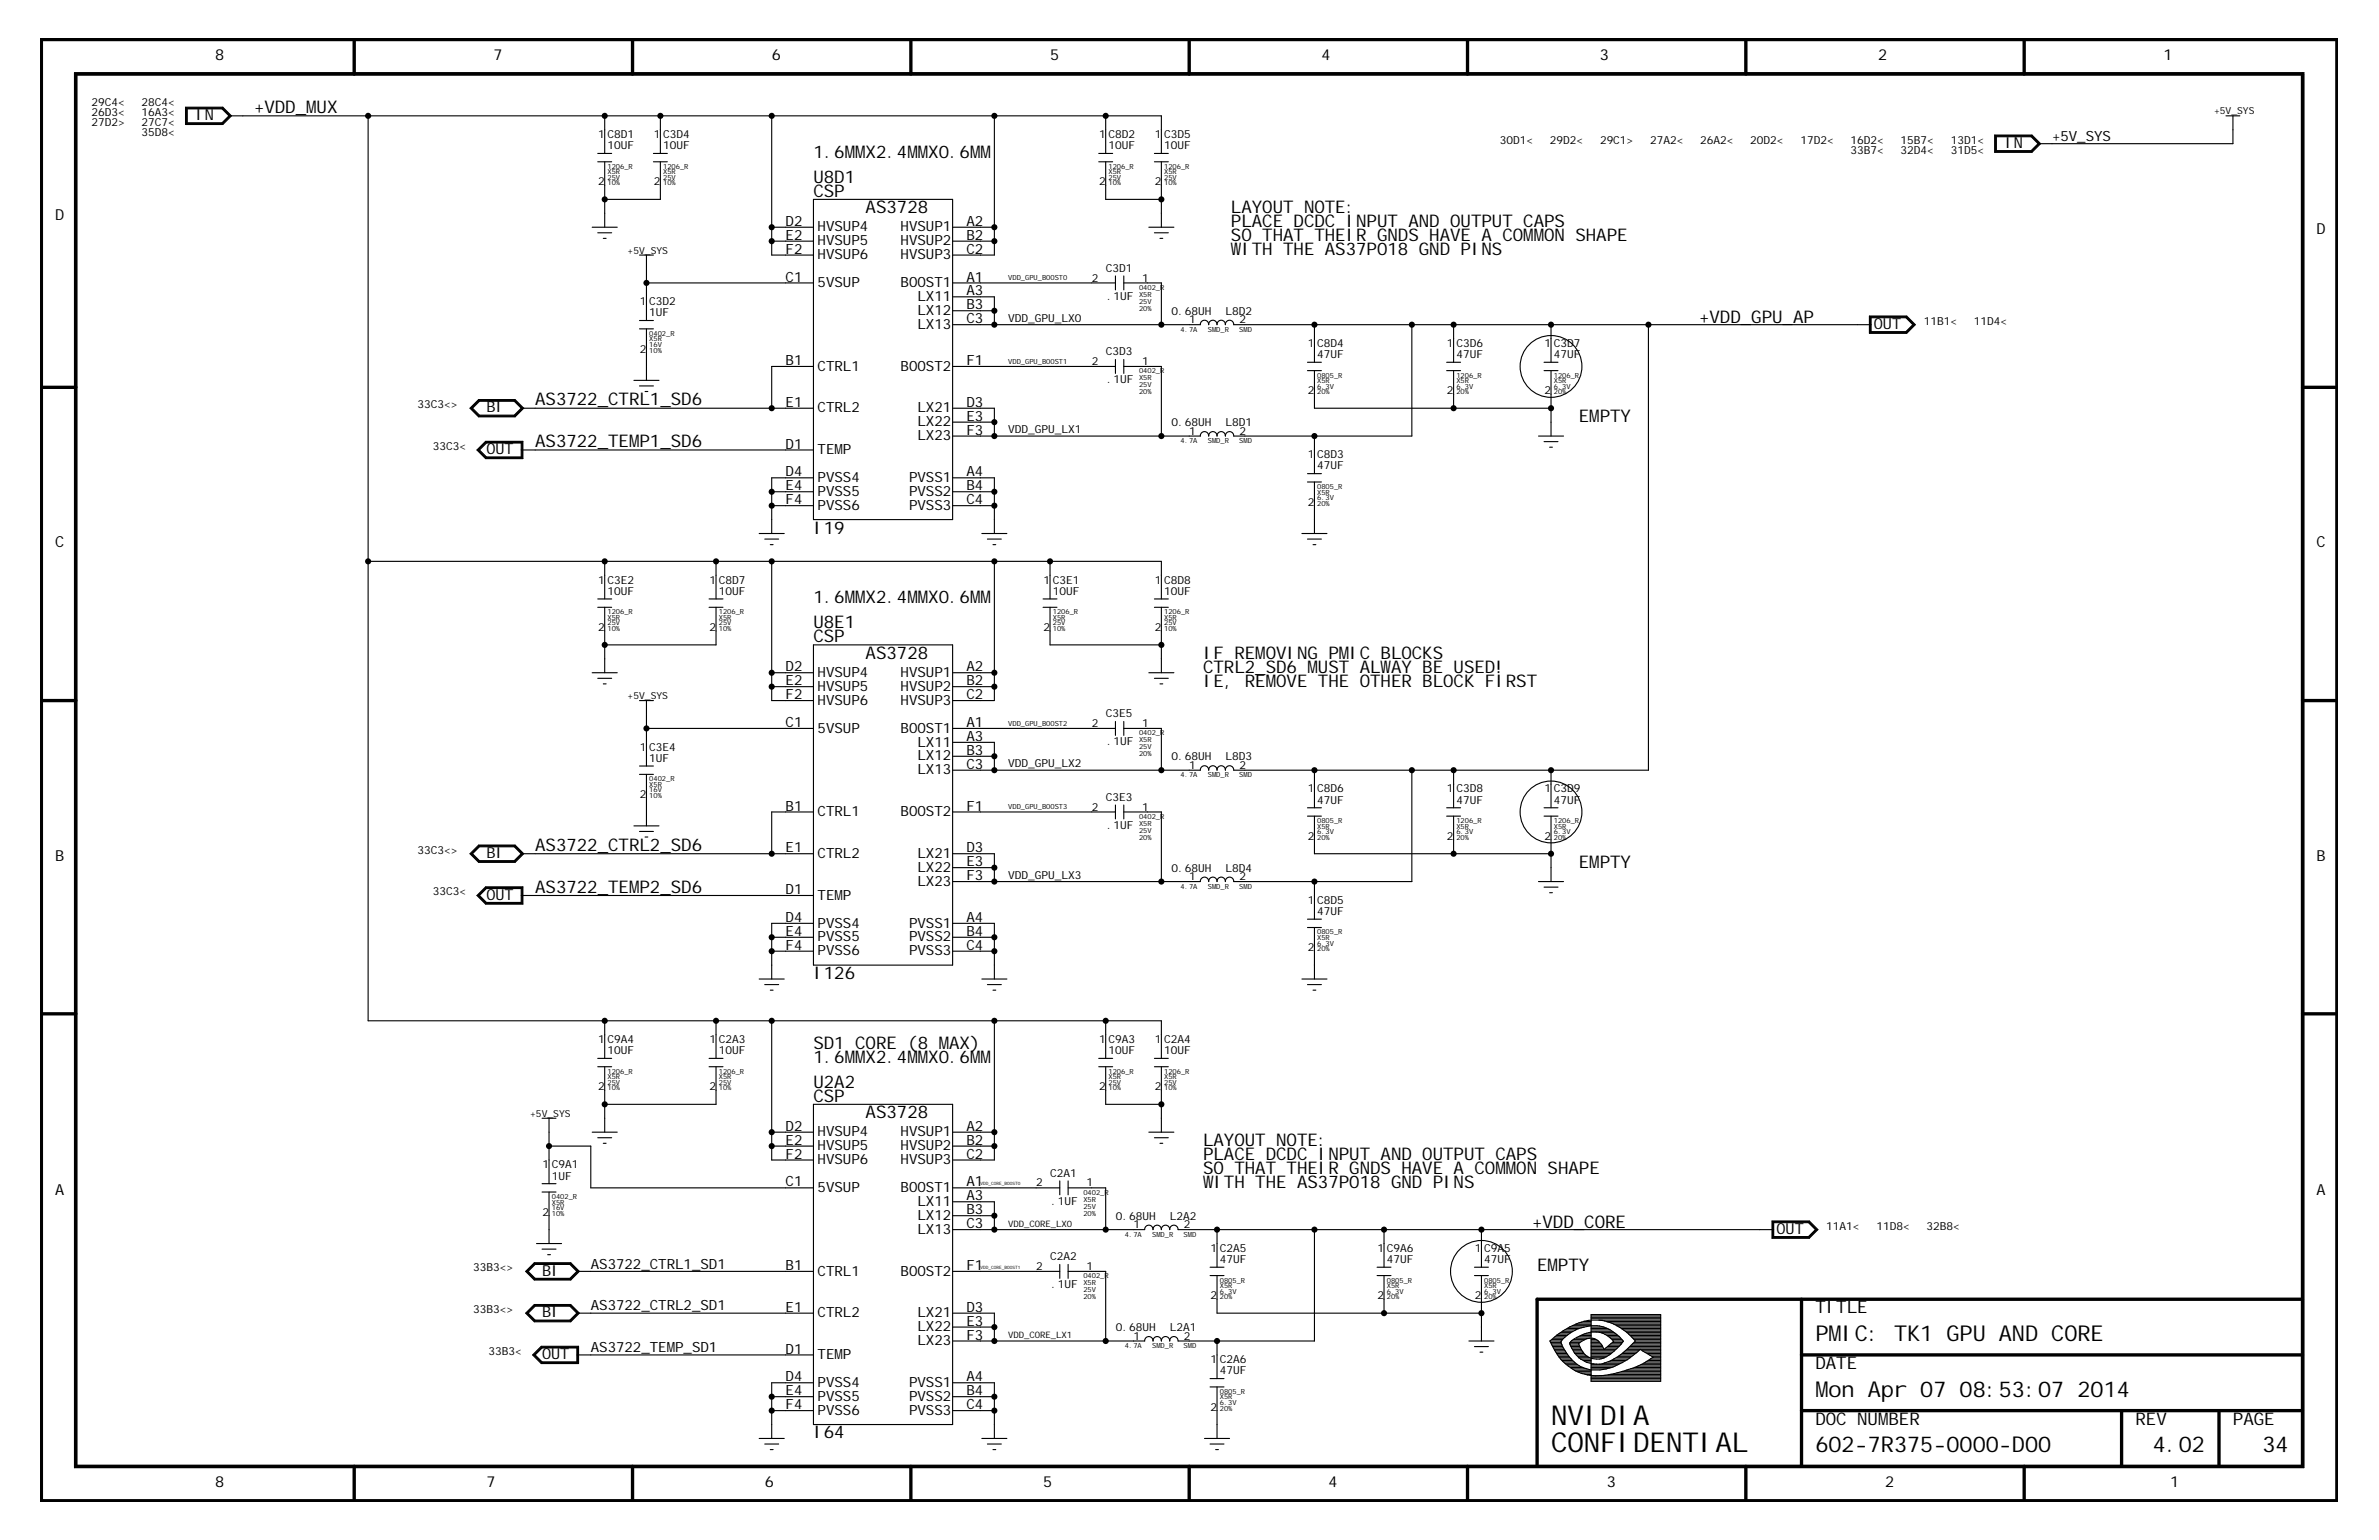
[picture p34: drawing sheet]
<svg xmlns="http://www.w3.org/2000/svg" width="432mm" height="279mm" viewBox="0 0 432 279" stroke-linecap="round" stroke-linejoin="round" font-family="sans-serif">
<defs><g id="words">
<g font-size="5">
<text x="281.5" y="263.5">CONFIDENTIAL</text>
<text x="281.5" y="258.5">NVIDIA</text>
</g>
<g font-size="4">
<text x="329.5" y="243.3">PM</text>
<text x="334.3" y="243.3">IC: TK1 GPU AND CORE</text>
<text x="329.5" y="253.4">M</text>
<text x="331.9" y="253.4">on Apr 07 08:53:07 2014</text>
<text x="329.5" y="263.5">602-7R375-0000-D00</text>
<text x="390.7" y="263.5">4.02</text>
<text x="410.6" y="263.5">34</text>
</g>
<g font-size="3.2">
<text x="46.1" y="20.5">+VDD_M</text>
<text x="57.5" y="20.5">UX</text>
<text x="147.6" y="28.6">1.6MX2.4MX0.6M</text>
<text x="155.2" y="28.6">M</text>
<text x="166.6" y="28.6">M</text>
<text x="178" y="28.6">M</text>
<text x="147.6" y="35.7">CSP</text>
<text x="147.6" y="33.1">U8D1</text>
<text x="157.1" y="38.7">AS3728</text>
<text x="223.4" y="38.7">LAYOUT NOTE:</text>
<text x="223.4" y="41.2">PLACE DCDC INPUT AND OUTPUT CAPS</text>
<text x="223.4" y="43.8">SO THAT THEIR GNDS HAVE A COMON SHAPE</text>
<text x="223.4" y="46.3">W</text>
<text x="225.3" y="46.3">ITH THE AS37P018 GND PINS</text>
<text x="278.4" y="43.8">M</text>
<text x="308.4" y="58.6">+VDD_GPU_AP</text>
<text x="97.1" y="73.6">AS3722_CTRL1_SD6</text>
<text x="286.6" y="76.6">EM</text>
<text x="290.4" y="76.6">PTY</text>
<text x="97.1" y="81.1">AS3722_TEM</text>
<text x="116.1" y="81.1">P1_SD6</text>
<text x="147.6" y="96.8">I19</text>
<text x="147.6" y="114">U8E1</text>
<text x="147.6" y="109.4">1.6MX2.4MX0.6M</text>
<text x="155.2" y="109.4">M</text>
<text x="166.6" y="109.4">M</text>
<text x="178" y="109.4">M</text>
<text x="147.6" y="116.5">CSP</text>
<text x="157.1" y="119.5">AS3728</text>
<text x="218.4" y="119.5">IF REM</text>
<text x="229.7" y="119.5">OVING PM</text>
<text x="244.9" y="119.5">IC BLOCKS</text>
<text x="218.4" y="124.6">IE, REM</text>
<text x="218.4" y="122.1">CTRL2_SD6 M</text>
<text x="231.6" y="124.6">OVE THE OTHER BLOCK FIRST</text>
<text x="239.2" y="122.1">UST ALW</text>
<text x="252.5" y="122.1">AY BE USED!</text>
<text x="97.1" y="154.4">AS3722_CTRL2_SD6</text>
<text x="97.1" y="162">AS3722_TEM</text>
<text x="116.1" y="162">P2_SD6</text>
<text x="286.6" y="157.4">EM</text>
<text x="290.4" y="157.4">PTY</text>
<text x="147.6" y="177.6">I126</text>
<text x="147.6" y="190.3">SD1 CORE (8 M</text>
<text x="172.3" y="190.3">AX)</text>
<text x="147.6" y="197.3">U2A2</text>
<text x="147.6" y="192.8">1.6MX2.4MX0.6M</text>
<text x="155.2" y="192.8">M</text>
<text x="166.6" y="192.8">M</text>
<text x="178" y="192.8">M</text>
<text x="147.6" y="199.9">CSP</text>
<text x="157.1" y="202.9">AS3728</text>
<text x="218.4" y="207.9">LAYOUT NOTE:</text>
<text x="218.4" y="210.5">PLACE DCDC INPUT AND OUTPUT CAPS</text>
<text x="218.4" y="213">SO THAT THEIR GNDS HAVE A COMON SHAPE</text>
<text x="218.4" y="215.5">W</text>
<text x="220.3" y="215.5">ITH THE AS37P018 GND PINS</text>
<text x="273.3" y="213">M</text>
<text x="278.1" y="222.7">+VDD_CORE</text>
<text x="279" y="230.7">EM</text>
<text x="282.8" y="230.7">PTY</text>
<text x="329.5" y="238.2">TITLE</text>
<text x="329.5" y="248.3">DATE</text>
<text x="147.6" y="261">I64</text>
<text x="329.5" y="258.5">DOC NUM</text>
<text x="342.8" y="258.5">BER</text>
<text x="387.6" y="258.5">REV</text>
<text x="405.3" y="258.5">PAGE</text>
</g>
<g font-size="2.8">
<text x="39" y="10.9">8</text>
<text x="89.6" y="10.9">7</text>
<text x="140.1" y="10.9">6</text>
<text x="190.6" y="10.9">5</text>
<text x="239.8" y="10.9">4</text>
<text x="290.4" y="10.9">3</text>
<text x="340.9" y="10.9">2</text>
<text x="392.7" y="10.9">1</text>
<text x="35.5" y="21.8">IN</text>
<text x="363.9" y="26.8">IN</text>
<text x="10" y="40">D</text>
<text x="420.4" y="42.5">D</text>
<text x="340.1" y="59.7">OUT</text>
<text x="88.3" y="74.8">BI</text>
<text x="88.3" y="82.4">OUT</text>
<text x="10" y="99.3">C</text>
<text x="420.4" y="99.3">C</text>
<text x="88.3" y="155.6">BI</text>
<text x="10" y="156.2">B</text>
<text x="420.4" y="156.2">B</text>
<text x="88.3" y="163.2">OUT</text>
<text x="10" y="216.8">A</text>
<text x="420.4" y="216.8">A</text>
<text x="322.4" y="223.8">OUT</text>
<text x="98.4" y="231.4">BI</text>
<text x="98.4" y="239">BI</text>
<text x="98.4" y="246.6">OUT</text>
<text x="39" y="269.8">8</text>
<text x="88.3" y="269.8">7</text>
<text x="138.8" y="269.8">6</text>
<text x="189.3" y="269.8">5</text>
<text x="241.1" y="269.8">4</text>
<text x="291.6" y="269.8">3</text>
<text x="342.1" y="269.8">2</text>
<text x="393.9" y="269.8">1</text>
</g>
<g font-size="2.6">
<text x="372.4" y="25.6">+5V_SYS</text>
<text x="142.6" y="41">D2</text>
<text x="148.4" y="42">HVSUP4</text>
<text x="163.5" y="42">HVSUP1</text>
<text x="175.4" y="41">A2</text>
<text x="142.6" y="46">F2</text>
<text x="142.6" y="43.5">E2</text>
<text x="148.4" y="44.5">HVSUP5</text>
<text x="148.4" y="47">HVSUP6</text>
<text x="163.5" y="44.5">HVSUP2</text>
<text x="163.5" y="47">HVSUP3</text>
<text x="175.4" y="43.5">B2</text>
<text x="175.4" y="46">C2</text>
<text x="142.6" y="51.1">C1</text>
<text x="148.4" y="52.1">5VSUP</text>
<text x="163.5" y="52.1">BOOST1</text>
<text x="175.4" y="51.1">A1</text>
<text x="175.4" y="53.6">A3</text>
<text x="166.5" y="57.1">LX12</text>
<text x="166.5" y="54.6">LX11</text>
<text x="166.5" y="59.7">LX13</text>
<text x="175.4" y="56.1">B3</text>
<text x="175.4" y="58.7">C3</text>
<text x="142.6" y="66.2">B1</text>
<text x="148.4" y="67.2">CTRL1</text>
<text x="163.5" y="67.2">BOOST2</text>
<text x="175.4" y="66.2">F1</text>
<text x="142.6" y="73.8">E1</text>
<text x="148.4" y="74.8">CTRL2</text>
<text x="166.5" y="74.8">LX21</text>
<text x="166.5" y="77.3">LX22</text>
<text x="175.4" y="73.8">D3</text>
<text x="175.4" y="76.3">E3</text>
<text x="142.6" y="81.4">D1</text>
<text x="148.4" y="82.4">TEM</text>
<text x="153" y="82.4">P</text>
<text x="166.5" y="79.9">LX23</text>
<text x="175.4" y="78.9">F3</text>
<text x="142.6" y="89">E4</text>
<text x="142.6" y="86.4">D4</text>
<text x="148.4" y="90">PVSS5</text>
<text x="148.4" y="87.4">PVSS4</text>
<text x="165" y="87.4">PVSS1</text>
<text x="165" y="90">PVSS2</text>
<text x="175.4" y="86.4">A4</text>
<text x="175.4" y="89">B4</text>
<text x="142.6" y="91.5">F4</text>
<text x="148.4" y="92.5">PVSS6</text>
<text x="165" y="92.5">PVSS3</text>
<text x="175.4" y="91.5">C4</text>
<text x="142.6" y="124.3">E2</text>
<text x="142.6" y="121.8">D2</text>
<text x="148.4" y="122.8">HVSUP4</text>
<text x="148.4" y="125.3">HVSUP5</text>
<text x="163.5" y="122.8">HVSUP1</text>
<text x="163.5" y="125.3">HVSUP2</text>
<text x="175.4" y="124.3">B2</text>
<text x="175.4" y="121.8">A2</text>
<text x="142.6" y="126.9">F2</text>
<text x="142.6" y="131.9">C1</text>
<text x="148.4" y="127.9">HVSUP6</text>
<text x="163.5" y="127.9">HVSUP3</text>
<text x="175.4" y="126.9">C2</text>
<text x="175.4" y="131.9">A1</text>
<text x="148.4" y="132.9">5VSUP</text>
<text x="163.5" y="132.9">BOOST1</text>
<text x="166.5" y="138">LX12</text>
<text x="166.5" y="135.4">LX11</text>
<text x="175.4" y="137">B3</text>
<text x="175.4" y="134.4">A3</text>
<text x="166.5" y="140.5">LX13</text>
<text x="175.4" y="139.5">C3</text>
<text x="142.6" y="147.1">B1</text>
<text x="148.4" y="148.1">CTRL1</text>
<text x="163.5" y="148.1">BOOST2</text>
<text x="175.4" y="147.1">F1</text>
<text x="142.6" y="154.6">E1</text>
<text x="148.4" y="155.6">CTRL2</text>
<text x="166.5" y="155.6">LX21</text>
<text x="175.4" y="154.6">D3</text>
<text x="166.5" y="160.7">LX23</text>
<text x="166.5" y="158.2">LX22</text>
<text x="175.4" y="157.2">E3</text>
<text x="175.4" y="159.7">F3</text>
<text x="142.6" y="162.2">D1</text>
<text x="142.6" y="167.3">D4</text>
<text x="148.4" y="163.2">TEM</text>
<text x="153" y="163.2">P</text>
<text x="175.4" y="167.3">A4</text>
<text x="142.6" y="169.8">E4</text>
<text x="142.6" y="172.3">F4</text>
<text x="148.4" y="173.3">PVSS6</text>
<text x="148.4" y="170.8">PVSS5</text>
<text x="148.4" y="168.3">PVSS4</text>
<text x="165" y="168.3">PVSS1</text>
<text x="165" y="170.8">PVSS2</text>
<text x="165" y="173.3">PVSS3</text>
<text x="175.4" y="169.8">B4</text>
<text x="175.4" y="172.3">C4</text>
<text x="142.6" y="207.7">E2</text>
<text x="142.6" y="205.2">D2</text>
<text x="148.4" y="206.2">HVSUP4</text>
<text x="148.4" y="208.7">HVSUP5</text>
<text x="163.5" y="206.2">HVSUP1</text>
<text x="163.5" y="208.7">HVSUP2</text>
<text x="175.4" y="207.7">B2</text>
<text x="175.4" y="205.2">A2</text>
<text x="142.6" y="210.2">F2</text>
<text x="142.6" y="215.3">C1</text>
<text x="148.4" y="211.2">HVSUP6</text>
<text x="163.5" y="211.2">HVSUP3</text>
<text x="175.4" y="210.2">C2</text>
<text x="175.4" y="215.3">A1</text>
<text x="148.4" y="216.3">5VSUP</text>
<text x="163.5" y="216.3">BOOST1</text>
<text x="166.5" y="221.3">LX12</text>
<text x="166.5" y="218.8">LX11</text>
<text x="175.4" y="217.8">A3</text>
<text x="175.4" y="220.3">B3</text>
<text x="166.5" y="223.8">LX13</text>
<text x="175.4" y="222.8">C3</text>
<text x="107.2" y="230.2">AS3722_CTRL1_SD1</text>
<text x="142.6" y="230.4">B1</text>
<text x="148.4" y="231.4">CTRL1</text>
<text x="163.5" y="231.4">BOOST2</text>
<text x="175.4" y="230.4">F1</text>
<text x="107.2" y="237.7">AS3722_CTRL2_SD1</text>
<text x="142.6" y="238">E1</text>
<text x="148.4" y="239">CTRL2</text>
<text x="166.5" y="239">LX21</text>
<text x="175.4" y="238">D3</text>
<text x="107.2" y="245.3">AS3722_TEM</text>
<text x="122.6" y="245.3">P_SD1</text>
<text x="142.6" y="245.6">D1</text>
<text x="166.5" y="244.1">LX23</text>
<text x="166.5" y="241.5">LX22</text>
<text x="175.4" y="240.5">E3</text>
<text x="175.4" y="243">F3</text>
<text x="142.6" y="250.6">D4</text>
<text x="148.4" y="246.6">TEM</text>
<text x="148.4" y="251.6">PVSS4</text>
<text x="153" y="246.6">P</text>
<text x="165" y="251.6">PVSS1</text>
<text x="175.4" y="250.6">A4</text>
<text x="142.6" y="253.1">E4</text>
<text x="142.6" y="255.7">F4</text>
<text x="148.4" y="256.7">PVSS6</text>
<text x="148.4" y="254.2">PVSS5</text>
<text x="165" y="254.2">PVSS2</text>
<text x="165" y="256.7">PVSS3</text>
<text x="175.4" y="253.1">B4</text>
<text x="175.4" y="255.7">C4</text>
</g>
<g font-size="2">
<text x="16.6" y="19.2">29C4&lt;</text>
<text x="16.6" y="22.8">27D2&gt;</text>
<text x="16.6" y="21">26D3&lt;</text>
<text x="25.7" y="19.2">28C4&lt;</text>
<text x="25.7" y="22.8">27C7&lt;</text>
<text x="25.7" y="21">16A3&lt;</text>
<text x="25.7" y="24.7">35D8&lt;</text>
<text x="108.5" y="25.1">1</text>
<text x="110.3" y="25.1">C8D1</text>
<text x="110.3" y="27.1">10UF</text>
<text x="118.7" y="25.1">1</text>
<text x="120.4" y="27.1">10UF</text>
<text x="120.4" y="25.1">C3D4</text>
<text x="199.5" y="25.1">1</text>
<text x="201.2" y="25.1">C8D2</text>
<text x="201.2" y="27.1">10UF</text>
<text x="209.6" y="25.1">1</text>
<text x="211.3" y="27.1">10UF</text>
<text x="211.3" y="25.1">C3D5</text>
<text x="272.2" y="26.1">30D1&lt;</text>
<text x="281.3" y="26.1">29D2&lt;</text>
<text x="290.4" y="26.1">29C1&gt;</text>
<text x="299.5" y="26.1">27A2&lt;</text>
<text x="308.6" y="26.1">26A2&lt;</text>
<text x="317.7" y="26.1">20D2&lt;</text>
<text x="326.8" y="26.1">17D2&lt;</text>
<text x="335.9" y="27.9">33B7&lt;</text>
<text x="335.9" y="26.1">16D2&lt;</text>
<text x="345" y="27.9">32D4&lt;</text>
<text x="345" y="26.1">15B7&lt;</text>
<text x="354.1" y="27.9">31D5&lt;</text>
<text x="354.1" y="26.1">13D1&lt;</text>
<text x="108.5" y="33.6">2</text>
<text x="118.7" y="33.6">2</text>
<text x="199.5" y="33.6">2</text>
<text x="209.6" y="33.6">2</text>
<text x="198.2" y="51.1">2</text>
<text x="200.7" y="49.3">C3D1</text>
<text x="207.3" y="51.1">1</text>
<text x="116.1" y="55.4">1</text>
<text x="117.8" y="55.4">C3D2</text>
<text x="117.8" y="57.4">1UF</text>
<text x="183" y="58.4">VDD_GPU_LX0</text>
<text x="200.9" y="54.4">.1UF</text>
<text x="212.6" y="57.1">0.68UH</text>
<text x="215.8" y="58.7">1</text>
<text x="222.4" y="57.1">L8D2</text>
<text x="225" y="58.7">2</text>
<text x="349.2" y="58.9">11B1&lt;</text>
<text x="358.3" y="58.9">11D4&lt;</text>
<text x="116.1" y="64">2</text>
<text x="200.7" y="64.5">C3D3</text>
<text x="237.4" y="62.9">1</text>
<text x="239.1" y="65">47UF</text>
<text x="239.1" y="62.9">C8D4</text>
<text x="262.6" y="62.9">1</text>
<text x="264.3" y="65">47UF</text>
<text x="264.3" y="62.9">C3D6</text>
<text x="280.3" y="62.9">1</text>
<text x="282" y="62.9">C3D7</text>
<text x="282" y="65">47UF</text>
<text x="198.2" y="66.2">2</text>
<text x="200.9" y="69.5">.1UF</text>
<text x="207.3" y="66.2">1</text>
<text x="237.4" y="71.5">2</text>
<text x="262.6" y="71.5">2</text>
<text x="280.3" y="71.5">2</text>
<text x="75.8" y="74.1">33C3&lt;&gt;</text>
<text x="212.6" y="77.3">0.68UH</text>
<text x="222.4" y="77.3">L8D1</text>
<text x="78.6" y="81.6">33C3&lt;</text>
<text x="183" y="78.6">VDD_GPU_LX1</text>
<text x="215.8" y="78.9">1</text>
<text x="225" y="78.9">2</text>
<text x="237.4" y="83.2">1</text>
<text x="239.1" y="83.2">C8D3</text>
<text x="239.1" y="85.2">47UF</text>
<text x="237.4" y="91.7">2</text>
<text x="108.5" y="105.9">1</text>
<text x="110.3" y="107.9">10UF</text>
<text x="110.3" y="105.9">C3E2</text>
<text x="128.8" y="105.9">1</text>
<text x="130.5" y="107.9">10UF</text>
<text x="130.5" y="105.9">C8D7</text>
<text x="189.4" y="105.9">1</text>
<text x="191.1" y="105.9">C3E1</text>
<text x="191.1" y="107.9">10UF</text>
<text x="209.6" y="105.9">1</text>
<text x="211.3" y="107.9">10UF</text>
<text x="211.3" y="105.9">C8D8</text>
<text x="108.5" y="114.5">2</text>
<text x="128.8" y="114.5">2</text>
<text x="189.4" y="114.5">2</text>
<text x="209.6" y="114.5">2</text>
<text x="198.2" y="131.9">2</text>
<text x="200.7" y="130.1">C3E5</text>
<text x="207.3" y="131.9">1</text>
<text x="116.1" y="136.2">1</text>
<text x="117.8" y="136.2">C3E4</text>
<text x="200.9" y="135.2">.1UF</text>
<text x="212.6" y="138">0.68UH</text>
<text x="222.4" y="138">L8D3</text>
<text x="117.8" y="138.2">1UF</text>
<text x="183" y="139.2">VDD_GPU_LX2</text>
<text x="215.8" y="139.5">1</text>
<text x="225" y="139.5">2</text>
<text x="237.4" y="143.8">1</text>
<text x="239.1" y="143.8">C8D6</text>
<text x="262.6" y="143.8">1</text>
<text x="264.3" y="143.8">C3D8</text>
<text x="280.3" y="143.8">1</text>
<text x="282" y="143.8">C3D9</text>
<text x="116.1" y="144.8">2</text>
<text x="198.2" y="147.1">2</text>
<text x="200.7" y="145.3">C3E3</text>
<text x="207.3" y="147.1">1</text>
<text x="239.1" y="145.8">47UF</text>
<text x="264.3" y="145.8">47UF</text>
<text x="282" y="145.8">47UF</text>
<text x="75.8" y="154.9">33C3&lt;&gt;</text>
<text x="200.9" y="150.3">.1UF</text>
<text x="237.4" y="152.4">2</text>
<text x="262.6" y="152.4">2</text>
<text x="280.3" y="152.4">2</text>
<text x="183" y="159.4">VDD_GPU_LX3</text>
<text x="212.6" y="158.2">0.68UH</text>
<text x="215.8" y="159.7">1</text>
<text x="222.4" y="158.2">L8D4</text>
<text x="225" y="159.7">2</text>
<text x="78.6" y="162.5">33C3&lt;</text>
<text x="237.4" y="164">1</text>
<text x="239.1" y="166">47UF</text>
<text x="239.1" y="164">C8D5</text>
<text x="237.4" y="172.6">2</text>
<text x="108.5" y="189.2">1</text>
<text x="110.3" y="189.2">C9A4</text>
<text x="110.3" y="191.3">10UF</text>
<text x="128.8" y="189.2">1</text>
<text x="130.5" y="191.3">10UF</text>
<text x="130.5" y="189.2">C2A3</text>
<text x="199.5" y="189.2">1</text>
<text x="201.2" y="191.3">10UF</text>
<text x="201.2" y="189.2">C9A3</text>
<text x="209.6" y="189.2">1</text>
<text x="211.3" y="191.3">10UF</text>
<text x="211.3" y="189.2">C2A4</text>
<text x="108.5" y="197.8">2</text>
<text x="128.8" y="197.8">2</text>
<text x="199.5" y="197.8">2</text>
<text x="209.6" y="197.8">2</text>
<text x="98.4" y="212">1</text>
<text x="100.2" y="212">C9A1</text>
<text x="100.2" y="214">1UF</text>
<text x="188.1" y="215.3">2</text>
<text x="190.6" y="213.5">C2A1</text>
<text x="197.2" y="215.3">1</text>
<text x="98.4" y="220.6">2</text>
<text x="190.8" y="218.5">.1UF</text>
<text x="202.5" y="221.3">0.68UH</text>
<text x="212.3" y="221.3">L2A2</text>
<text x="205.7" y="222.8">1</text>
<text x="214.9" y="222.8">2</text>
<text x="219.7" y="227.1">1</text>
<text x="221.4" y="227.1">C2A5</text>
<text x="250" y="227.1">1</text>
<text x="251.7" y="227.1">C9A6</text>
<text x="267.7" y="227.1">1</text>
<text x="269.4" y="227.1">C9A5</text>
<text x="331.5" y="223.1">11A1&lt;</text>
<text x="340.6" y="223.1">11D8&lt;</text>
<text x="349.7" y="223.1">32B8&lt;</text>
<text x="85.9" y="230.7">33B3&lt;&gt;</text>
<text x="188.1" y="230.4">2</text>
<text x="190.6" y="228.6">C2A2</text>
<text x="190.8" y="233.7">.1UF</text>
<text x="197.2" y="230.4">1</text>
<text x="221.4" y="229.2">47UF</text>
<text x="251.7" y="229.2">47UF</text>
<text x="269.4" y="229.2">47UF</text>
<text x="85.9" y="238.2">33B3&lt;&gt;</text>
<text x="219.7" y="235.7">2</text>
<text x="250" y="235.7">2</text>
<text x="267.7" y="235.7">2</text>
<text x="88.7" y="245.8">33B3&lt;</text>
<text x="202.5" y="241.5">0.68UH</text>
<text x="205.7" y="243">1</text>
<text x="212.3" y="241.5">L2A1</text>
<text x="214.9" y="243">2</text>
<text x="219.7" y="247.3">1</text>
<text x="221.4" y="247.3">C2A6</text>
<text x="221.4" y="249.4">47UF</text>
<text x="219.7" y="255.9">2</text>
</g>
<g font-size="1.7">
<text x="401.9" y="20.8">+5V_SYS</text>
<text x="113.9" y="46">+5V_SYS</text>
<text x="113.9" y="126.9">+5V_SYS</text>
<text x="96.2" y="202.6">+5V_SYS</text>
</g>
<g font-size="1.6">
<text x="183" y="222.6">VDD_CORE_LX0</text>
<text x="183" y="242.8">VDD_CORE_LX1</text>
</g>
<g font-size="1.3">
<text x="110.3" y="31.6">X5R</text>
<text x="110.3" y="32.6">25V</text>
<text x="110.3" y="30.6">1206_R</text>
<text x="110.3" y="33.6">10%</text>
<text x="120.4" y="32.6">25V</text>
<text x="120.4" y="31.6">X5R</text>
<text x="120.4" y="30.6">1206_R</text>
<text x="120.4" y="33.6">10%</text>
<text x="201.2" y="30.6">1206_R</text>
<text x="201.2" y="32.6">25V</text>
<text x="201.2" y="31.6">X5R</text>
<text x="201.2" y="33.6">10%</text>
<text x="211.3" y="32.6">25V</text>
<text x="211.3" y="31.6">X5R</text>
<text x="211.3" y="30.6">1206_R</text>
<text x="211.3" y="33.6">10%</text>
<text x="183" y="50.8">VDD_GPU_BOOST0</text>
<text x="206.8" y="52.6">0402_R</text>
<text x="206.8" y="53.9">X5R</text>
<text x="206.8" y="55.1">25V</text>
<text x="206.8" y="56.4">20%</text>
<text x="117.8" y="60.9">0402_R</text>
<text x="117.8" y="64">10%</text>
<text x="117.8" y="62.9">16V</text>
<text x="117.8" y="61.9">X5R</text>
<text x="183" y="66">VDD_GPU_BOOST1</text>
<text x="214.3" y="60.2">4.7A</text>
<text x="219.2" y="60.2">SM</text>
<text x="220.8" y="60.2">D_R</text>
<text x="224.9" y="60.2">SM</text>
<text x="226.5" y="60.2">D</text>
<text x="206.8" y="67.7">0402_R</text>
<text x="206.8" y="71.5">20%</text>
<text x="206.8" y="70.3">25V</text>
<text x="206.8" y="69">X5R</text>
<text x="239.1" y="70.5">6.3V</text>
<text x="239.1" y="69.5">X5R</text>
<text x="239.1" y="68.5">0805_R</text>
<text x="239.1" y="71.5">20%</text>
<text x="264.3" y="68.5">1206_R</text>
<text x="264.3" y="69.5">X5R</text>
<text x="264.3" y="71.5">20%</text>
<text x="264.3" y="70.5">6.3V</text>
<text x="282" y="71.5">20%</text>
<text x="282" y="68.5">1206_R</text>
<text x="282" y="69.5">X5R</text>
<text x="282" y="70.5">6.3V</text>
<text x="214.3" y="80.4">4.7A</text>
<text x="219.2" y="80.4">SM</text>
<text x="220.8" y="80.4">D_R</text>
<text x="224.9" y="80.4">SM</text>
<text x="226.5" y="80.4">D</text>
<text x="239.1" y="89.7">X5R</text>
<text x="239.1" y="88.7">0805_R</text>
<text x="239.1" y="90.7">6.3V</text>
<text x="239.1" y="91.7">20%</text>
<text x="110.3" y="112.5">X5R</text>
<text x="110.3" y="113.5">25V</text>
<text x="110.3" y="111.4">1206_R</text>
<text x="130.5" y="111.4">1206_R</text>
<text x="130.5" y="113.5">25V</text>
<text x="130.5" y="112.5">X5R</text>
<text x="191.1" y="112.5">X5R</text>
<text x="191.1" y="111.4">1206_R</text>
<text x="191.1" y="113.5">25V</text>
<text x="211.3" y="112.5">X5R</text>
<text x="211.3" y="111.4">1206_R</text>
<text x="211.3" y="113.5">25V</text>
<text x="110.3" y="114.5">10%</text>
<text x="130.5" y="114.5">10%</text>
<text x="191.1" y="114.5">10%</text>
<text x="211.3" y="114.5">10%</text>
<text x="183" y="131.7">VDD_GPU_BOOST2</text>
<text x="206.8" y="135.9">25V</text>
<text x="206.8" y="134.7">X5R</text>
<text x="206.8" y="137.2">20%</text>
<text x="206.8" y="133.4">0402_R</text>
<text x="117.8" y="141.8">0402_R</text>
<text x="117.8" y="143.8">16V</text>
<text x="117.8" y="142.8">X5R</text>
<text x="214.3" y="141">4.7A</text>
<text x="219.2" y="141">SM</text>
<text x="220.8" y="141">D_R</text>
<text x="224.9" y="141">SM</text>
<text x="226.5" y="141">D</text>
<text x="117.8" y="144.8">10%</text>
<text x="183" y="146.8">VDD_GPU_BOOST3</text>
<text x="206.8" y="148.6">0402_R</text>
<text x="206.8" y="149.8">X5R</text>
<text x="239.1" y="149.3">0805_R</text>
<text x="264.3" y="149.3">1206_R</text>
<text x="282" y="149.3">1206_R</text>
<text x="206.8" y="151.1">25V</text>
<text x="206.8" y="152.4">20%</text>
<text x="239.1" y="151.4">6.3V</text>
<text x="239.1" y="152.4">20%</text>
<text x="239.1" y="150.3">X5R</text>
<text x="264.3" y="151.4">6.3V</text>
<text x="264.3" y="152.4">20%</text>
<text x="264.3" y="150.3">X5R</text>
<text x="282" y="151.4">6.3V</text>
<text x="282" y="150.3">X5R</text>
<text x="282" y="152.4">20%</text>
<text x="214.3" y="161.2">4.7A</text>
<text x="219.2" y="161.2">SM</text>
<text x="220.8" y="161.2">D_R</text>
<text x="224.9" y="161.2">SM</text>
<text x="226.5" y="161.2">D</text>
<text x="239.1" y="169.5">0805_R</text>
<text x="239.1" y="171.6">6.3V</text>
<text x="239.1" y="172.6">20%</text>
<text x="239.1" y="170.6">X5R</text>
<text x="110.3" y="195.8">X5R</text>
<text x="110.3" y="194.8">1206_R</text>
<text x="110.3" y="196.8">25V</text>
<text x="110.3" y="197.8">10%</text>
<text x="130.5" y="194.8">1206_R</text>
<text x="130.5" y="195.8">X5R</text>
<text x="130.5" y="196.8">25V</text>
<text x="130.5" y="197.8">10%</text>
<text x="201.2" y="194.8">1206_R</text>
<text x="201.2" y="195.8">X5R</text>
<text x="201.2" y="196.8">25V</text>
<text x="201.2" y="197.8">10%</text>
<text x="211.3" y="194.8">1206_R</text>
<text x="211.3" y="196.8">25V</text>
<text x="211.3" y="195.8">X5R</text>
<text x="211.3" y="197.8">10%</text>
<text x="100.2" y="217.5">0402_R</text>
<text x="100.2" y="219.6">16V</text>
<text x="100.2" y="218.5">X5R</text>
<text x="100.2" y="220.6">10%</text>
<text x="196.6" y="216.8">0402_R</text>
<text x="196.6" y="219.3">25V</text>
<text x="196.6" y="218">X5R</text>
<text x="196.6" y="220.6">20%</text>
<text x="204.2" y="224.4">4.7A</text>
<text x="209.1" y="224.4">SM</text>
<text x="210.7" y="224.4">D_R</text>
<text x="214.8" y="224.4">SM</text>
<text x="216.4" y="224.4">D</text>
<text x="196.6" y="231.9">0402_R</text>
<text x="196.6" y="233.2">X5R</text>
<text x="221.4" y="232.7">0805_R</text>
<text x="221.4" y="233.7">X5R</text>
<text x="251.7" y="232.7">0805_R</text>
<text x="251.7" y="233.7">X5R</text>
<text x="269.4" y="233.7">X5R</text>
<text x="269.4" y="232.7">0805_R</text>
<text x="196.6" y="234.5">25V</text>
<text x="196.6" y="235.7">20%</text>
<text x="221.4" y="234.7">6.3V</text>
<text x="221.4" y="235.7">20%</text>
<text x="251.7" y="234.7">6.3V</text>
<text x="251.7" y="235.7">20%</text>
<text x="269.4" y="234.7">6.3V</text>
<text x="269.4" y="235.7">20%</text>
<text x="204.2" y="244.6">4.7A</text>
<text x="209.1" y="244.6">SM</text>
<text x="210.7" y="244.6">D_R</text>
<text x="214.8" y="244.6">SM</text>
<text x="216.4" y="244.6">D</text>
<text x="221.4" y="252.9">0805_R</text>
<text x="221.4" y="253.9">X5R</text>
<text x="221.4" y="254.9">6.3V</text>
<text x="221.4" y="255.9">20%</text>
</g>
<g font-size=".8">
<text x="178" y="215">VDD_CORE_BOOST0</text>
<text x="178" y="230.2">VDD_CORE_BOOST1</text>
</g>
</g></defs>
<g fill="none" stroke="#000" stroke-width=".2">
<path d="M7.7 7.4h416.3zM7.7 7.4v264.7zM13.5 13.2h404.7zM13.5 13.2v253.1zM33.7 19.5h6.7zM33.7 19.5v3.1zM33.8 19.6h6.6zM33.8 19.6v2.9zM33.9 19.7h6.4zM33.9 19.7v2.7zM34 19.8h6.3zM34 19.8v2.5z"/>
<path d="M40.3 19.8l1.3 1.2zM40.3 19.7l1.4 1.3zM40.4 19.6l1.5 1.4zM40.4 19.5l1.6 1.5zM418.2 13.2v253.1zM424 7.4v264.7zM33.7 22.6h6.7zM33.8 22.5h6.6zM33.9 22.4h6.4zM34 22.3h6.3zM40.3 22.3l1.3-1.3zM40.3 22.4l1.4-1.4z"/>
<path d="M40.4 22.6l1.6-1.6zM41.6 21h2.5zM41.9 21l-1.5 1.5zM44.1 21h22.7zM66.8 21h43zM66.8 21v80.8zM108.5 29.4h2.5zM108.5 27.8h2.5zM109.8 38.7v2.5zM109.8 36.2h10.1zM109.8 21h10.1zM109.8 21v2.5z"/>
<path d="M109.8 33.6v2.6zM109.8 36.2v2.5zM109.8 23.5v4.3zM109.8 29.4v4.2zM118.6 29.4h2.5zM118.6 27.8h2.5zM119.9 21h20.2zM119.9 21v2.5zM119.9 33.6v2.6zM119.9 23.5v4.3zM119.9 29.4v4.2zM140.1 21h40.4z"/>
<path d="M140.1 21v20.2zM147.6 36.2h25.3zM147.6 36.2v58.1zM172.9 36.2v58.1zM180.5 21h20.2zM180.5 21v20.2zM199.4 29.4h2.6zM199.4 27.8h2.6zM200.7 23.5v4.3zM200.7 29.4v4.2zM200.7 21h10.1zM200.7 21v2.5z"/>
<path d="M200.7 36.2h10.1zM200.7 33.6v2.6zM209.5 29.4h2.6zM209.5 27.8h2.6zM210.8 38.7v2.5zM210.8 21v2.5zM210.8 33.6v2.6zM210.8 36.2v2.5zM210.8 23.5v4.3zM210.8 29.4v4.2zM362 24.5h6.8zM362 24.5v3.1z"/>
<path d="M362 27.6h6.8zM362.1 24.6h6.7zM362.1 24.6v2.9zM362.1 27.5h6.7zM362.2 24.7h6.5zM362.2 24.7v2.7zM362.2 27.4h6.5zM362.3 24.8h6.4zM362.3 24.8v2.5zM362.3 27.3h6.4zM368.7 24.8l1.2 1.3zM368.7 27.3l1.2-1.2z"/>
<path d="M368.7 24.7l1.4 1.4zM368.7 27.4l1.4-1.3zM368.8 24.6l1.4 1.5zM368.8 27.5l1.4-1.4zM368.8 24.5l1.6 1.6zM368.8 27.6l1.6-1.5zM369.9 26.1h2.5zM372.4 26.1h32.9zM404 21h2.5zM405.3 21v2.5zM405.3 23.5v2.6zM107.5 41.2h4.5z"/>
<path d="M108.5 42.2h2.5zM109.5 43.2h.5zM116.1 46.3h2.5zM116.1 59.7h2.5zM116.1 58.1h2.5zM117.3 51.3h25.3zM117.3 51.3v2.6zM117.3 48.8v2.5zM117.3 46.3v2.5zM117.3 53.9v4.2zM117.3 59.7v4.3zM140.1 41.2h2.5z"/>
<path d="M140.1 41.2v2.6zM140.1 43.8h2.5zM140.1 46.3h2.5zM140.1 43.8v2.5zM142.6 43.8h5zM142.6 41.2h5zM142.6 46.3h5zM142.6 51.3h5zM172.9 56.4h5.1zM172.9 41.2h5.1zM172.9 43.8h5.1zM172.9 46.3h5.1z"/>
<path d="M172.9 53.9h5.1zM172.9 51.3h5.1zM172.9 58.9h5.1zM178 41.2h2.5zM178 51.3h20.2zM178 43.8h2.5zM178 46.3h2.5zM178 53.9h2.5zM178 56.4h2.5zM178 58.9h2.5zM180.5 41.2v2.6zM180.5 58.9h30.3z"/>
<path d="M180.5 43.8v2.5zM180.5 53.9v2.5zM180.5 56.4v2.5zM198.2 51.3h4.3zM202.5 50.1v2.5zM204 50.1v2.5zM204 51.3h4.3zM208.3 51.3h2.5zM208.5 41.2h4.6zM209.5 42.2h2.6zM210.5 43.2h.5zM210.8 58.9h5z"/>
<path d="M210.8 51.3v7.6zM215.8 58.9h2.1zM217.9 58.9a.76 .76 0 0 1 .7-.8 .76 .76 0 0 1 .8 .8 .76 .76 0 0 1 .7-.8 .76 .76 0 0 1 .8 .8 .76 .76 0 0 1 .8-.8 .76 .76 0 0 1 .7 .8M222.4 58.9a.76 .76 0 0 1 .8-.8 .76 .76 0 0 1 .7 .8M223.9 58.9h2zM225.9 58.9h12.7zM238.6 58.9h17.7zM238.6 58.9v2.5zM256.3 58.9h7.5zM256.3 58.9v20.2zM263.8 58.9h17.7zM263.8 58.9v2.5z"/>
<path d="M281.5 58.9h17.7zM281.5 58.9v2.5zM299.2 58.9h37.9zM299.2 58.9v80.8zM337.1 58.9h2.5zM339.3 57.3h6.8zM339.3 57.3v3.2zM339.4 57.4h6.6zM339.4 57.4v3zM339.5 57.5h6.5zM339.5 57.5v2.8zM339.6 57.6v2.6z"/>
<path d="M339.6 57.6h6.3zM345.9 57.6l1.3 1.3zM346 57.5l1.3 1.4zM346 57.4l1.5 1.5zM346.1 57.3l1.5 1.6zM347.3 58.9l-1.3 1.4zM85.3 74.1l1.6-1.6zM85.3 74.1l1.6 1.5zM85.5 74.1l1.4-1.5zM85.5 74.1l1.4 1.4zM85.6 74.1l1.4-1.4zM85.6 74.1l1.4 1.3z"/>
<path d="M85.8 74.1l1.2-1.3zM85.8 74.1l1.2 1.2zM86.9 72.5h6.6zM86.9 75.6h6.6zM86.9 72.6h6.5zM86.9 75.5h6.5zM87 72.7h6.4zM87 75.4h6.4zM87 72.8h6.3zM87 75.3h6.3zM93.3 75.3l1.3-1.2zM93.3 72.8l1.3 1.3z"/>
<path d="M93.4 75.4l1.4-1.3zM93.4 72.7l1.4 1.4zM93.4 72.6l1.5 1.5zM93.5 75.6l1.6-1.5zM93.5 72.5l1.6 1.6zM94.6 74.1h2.5zM94.9 74.1l-1.5 1.4zM97.1 74.1h43zM115.1 69h4.5zM116.1 70h2.5zM117.1 71h.5zM117.3 64v2.5z"/>
<path d="M117.3 66.5v2.5zM140.1 66.5h2.5zM140.1 66.5v7.6zM140.1 74.1h2.5zM142.6 66.5h5zM142.6 74.1h5zM172.9 66.5h5.1zM172.9 79.1h5.1zM172.9 74.1h5.1zM172.9 76.6h5.1zM178 66.5h20.2zM178 74.1h2.5z"/>
<path d="M178 76.6h2.5zM178 79.1h2.5zM180.5 79.1h30.3zM180.5 74.1v2.5zM180.5 76.6v2.5zM198.2 66.5h4.3zM202.5 65.2v2.5zM204 65.2v2.5zM204 66.5h4.3zM208.3 66.5h2.5zM210.8 79.1h5zM210.8 66.5v12.6z"/>
<path d="M215.8 79.1h2.1zM217.9 79.1a.76 .76 0 0 1 .7-.8 .76 .76 0 0 1 .8 .8 .76 .76 0 0 1 .7-.8 .76 .76 0 0 1 .8 .8 .76 .76 0 0 1 .8-.8 .76 .76 0 0 1 .7 .8M222.4 79.1a.76 .76 0 0 1 .8-.8 .76 .76 0 0 1 .7 .8M223.9 79.1h2zM225.9 79.1h12.7zM237.3 67.2h2.5zM237.3 65.7h2.5zM238.6 61.4v4.3zM238.6 67.2v4.3zM238.6 74.1h25.2zM238.6 79.1h17.7zM238.6 71.5v2.6z"/>
<path d="M238.6 79.1v2.5zM262.6 67.2h2.5zM262.6 65.7h2.5zM263.8 74.1h17.7zM263.8 71.5v2.6zM263.8 61.4v4.3zM263.8 67.2v4.3zM279.2 79.1h4.6zM280.3 67.2h2.5zM280.3 65.7h2.5zM281.5 76.6v2.5zM281.5 71.5v2.6z"/>
<path d="M281.5 74.1v2.5zM281.5 61.4v4.3zM281.5 67.2v4.3zM339.3 60.5h6.8zM339.4 60.4h6.6zM339.5 60.3h6.5zM339.6 60.2h6.3zM345.9 60.2l1.3-1.3zM346 60.4l1.5-1.5zM346.1 60.5l1.5-1.6zM86.6 81.6l1.5 1.6zM86.6 81.6l1.5-1.5z"/>
<path d="M86.7 81.6l1.5 1.5zM86.7 81.6l1.5-1.4zM86.9 81.6l1.3-1.3zM86.9 81.6l1.3 1.4zM87 81.6l1.3-1.2zM87 81.6l1.3 1.3zM88.1 80.1h6.8zM88.1 83.2h6.8zM88.2 83.1h6.6zM88.2 80.2h6.6zM88.2 80.3h6.5zM88.2 83h6.5z"/>
<path d="M88.3 80.4h6.3zM88.3 82.9h6.3zM94.6 80.4v2.5zM94.6 81.6h2.5zM94.7 80.3v2.7zM94.8 80.2v2.9zM94.9 80.1v3.1zM97.1 81.6h45.5zM137.8 96.8h4.5zM138.8 97.8h2.5zM139.8 98.8h.5zM140.1 86.7h2.5z"/>
<path d="M140.1 89.2h2.5zM140.1 91.7h2.5zM140.1 86.7v2.5zM140.1 89.2v2.5zM140.1 91.7v2.6zM140.1 94.3v2.5zM142.6 81.6h5zM142.6 86.7h5zM142.6 91.7h5zM142.6 89.2h5zM147.6 94.3h25.3zM172.9 91.7h5.1z"/>
<path d="M172.9 89.2h5.1zM172.9 86.7h5.1zM178 89.2h2.5zM178 86.7h2.5zM178 91.7h2.5zM178.2 96.8h4.6zM179.2 97.8h2.5zM180.2 98.8h.5zM180.5 86.7v2.5zM180.5 89.2v2.5zM180.5 91.7v2.6zM180.5 94.3v2.5z"/>
<path d="M236.3 96.8h4.6zM237.3 97.8h2.5zM237.3 87.4h2.5zM237.3 85.9h2.5zM238.3 98.8h.5zM238.6 94.3v2.5zM238.6 81.6v4.3zM238.6 87.4v4.3zM238.6 91.7v2.6zM280.3 80.1h2.5zM281.3 81.1h.5zM66.8 101.8h43z"/>
<path d="M66.8 101.8v83.4zM108.5 110.2h2.5zM108.5 108.7h2.5zM109.8 119.5v2.6zM109.8 117h20.2zM109.8 101.8h20.2zM109.8 101.8v2.6zM109.8 114.5v2.5zM109.8 117v2.5zM109.8 104.4v4.3zM109.8 110.2v4.3zM128.7 110.2h2.5z"/>
<path d="M128.7 108.7h2.5zM130 101.8h10.1zM130 101.8v2.6zM130 114.5v2.5zM130 104.4v4.3zM130 110.2v4.3zM140.1 101.8h40.4zM140.1 101.8v20.3zM147.6 117h25.3zM147.6 117v58.1zM172.9 117v58.1zM180.5 101.8h10.1z"/>
<path d="M180.5 101.8v20.3zM189.3 110.2h2.5zM189.3 108.7h2.5zM190.6 104.4v4.3zM190.6 110.2v4.3zM190.6 117h20.2zM190.6 101.8h20.2zM190.6 101.8v2.6zM190.6 114.5v2.5zM209.5 110.2h2.6zM209.5 108.7h2.6zM210.8 119.5v2.6z"/>
<path d="M210.8 101.8v2.6zM210.8 114.5v2.5zM210.8 117v2.5zM210.8 104.4v4.3zM210.8 110.2v4.3zM107.5 122.1h4.5zM108.5 123.1h2.5zM109.5 124.1h.5zM116.1 127.1h2.5zM116.1 139h2.5zM117.3 132.2h25.3zM117.3 129.6v2.6z"/>
<path d="M117.3 132.2v2.5zM117.3 127.1v2.5zM117.3 134.7v4.3zM140.1 122.1h2.5zM140.1 124.6h2.5zM140.1 127.1h2.5zM140.1 122.1v2.5zM140.1 124.6v2.5zM142.6 124.6h5zM142.6 122.1h5zM142.6 127.1h5zM142.6 132.2h5z"/>
<path d="M172.9 137.2h5.1zM172.9 122.1h5.1zM172.9 124.6h5.1zM172.9 127.1h5.1zM172.9 134.7h5.1zM172.9 132.2h5.1zM172.9 139.7h5.1zM178 132.2h20.2zM178 122.1h2.5zM178 124.6h2.5zM178 127.1h2.5zM178 134.7h2.5z"/>
<path d="M178 137.2h2.5zM178 139.7h2.5zM180.5 139.7h30.3zM180.5 122.1v2.5zM180.5 124.6v2.5zM180.5 134.7v2.5zM180.5 137.2v2.5zM198.2 132.2h4.3zM202.5 130.9v2.5zM204 130.9v2.5zM204 132.2h4.3zM208.3 132.2h2.5z"/>
<path d="M208.5 122.1h4.6zM209.5 123.1h2.6zM210.5 124.1h.5zM210.8 139.7h5zM210.8 132.2v7.5zM215.8 139.7h2.1zM217.9 139.7a.76 .76 0 0 1 .7-.8 .76 .76 0 0 1 .8 .8 .76 .76 0 0 1 .7-.8 .76 .76 0 0 1 .8 .8 .76 .76 0 0 1 .8-.8 .76 .76 0 0 1 .7 .8M222.4 139.7a.76 .76 0 0 1 .8-.8 .76 .76 0 0 1 .7 .8M223.9 139.7h2zM225.9 139.7h12.7zM238.6 139.7h17.7zM238.6 139.7v2.6z"/>
<path d="M256.3 139.7h7.5zM256.3 139.7v20.2zM263.8 139.7h17.7zM263.8 139.7v2.6zM281.5 139.7h17.7zM281.5 139.7v2.6zM85.3 154.9l1.6-1.6zM85.3 154.9l1.6 1.6zM85.5 154.9l1.4-1.5zM85.5 154.9l1.4 1.5zM85.6 154.9l1.4-1.4zM85.6 154.9l1.4 1.4z"/>
<path d="M85.8 154.9l1.2-1.3zM85.8 154.9l1.2 1.3zM86.9 153.3h6.6zM86.9 156.5h6.6zM86.9 153.4h6.5zM86.9 156.4h6.5zM87 153.5h6.4zM87 156.3h6.4zM87 153.6h6.3zM87 156.2h6.3zM93.3 156.2l1.3-1.3zM93.3 153.6l1.3 1.3z"/>
<path d="M93.4 156.3l1.4-1.4zM93.4 153.5l1.4 1.4zM93.4 156.4l1.5-1.5zM93.4 153.4l1.5 1.5zM93.5 153.3l1.6 1.6zM94.6 154.9h2.5zM95.1 154.9l-1.6 1.6zM97.1 154.9h43zM115.1 149.8h4.5zM116.1 150.8h2.5zM116.1 140.5h2.5zM117.1 151.9h.5z"/>
<path d="M117.3 144.8v2.5zM117.3 147.3v2.5zM117.3 140.5v4.3zM140.1 147.3h2.5zM140.1 154.9h2.5zM140.1 147.3v7.6zM142.6 147.3h5zM142.6 154.9h5zM172.9 147.3h5.1zM172.9 159.9h5.1zM172.9 154.9h5.1zM172.9 157.4h5.1z"/>
<path d="M178 147.3h20.2zM178 154.9h2.5zM178 157.4h2.5zM178 159.9h2.5zM180.5 159.9h30.3zM180.5 154.9v2.5zM180.5 157.4v2.5zM198.2 147.3h4.3zM202.5 146.1v2.5zM204 146.1v2.5zM204 147.3h4.3zM208.3 147.3h2.5z"/>
<path d="M210.8 159.9h5zM210.8 147.3v12.6zM215.8 159.9h2.1zM217.9 159.9a.76 .76 0 0 1 .7-.8 .76 .76 0 0 1 .8 .8 .76 .76 0 0 1 .7-.8 .76 .76 0 0 1 .8 .8 .76 .76 0 0 1 .8-.8 .76 .76 0 0 1 .7 .8M222.4 159.9a.76 .76 0 0 1 .8-.8 .76 .76 0 0 1 .7 .8M223.9 159.9h2zM225.9 159.9h12.7zM237.3 148.1h2.5zM237.3 146.6h2.5zM238.6 142.3v4.3zM238.6 148.1v4.3zM238.6 159.9h17.7z"/>
<path d="M238.6 154.9h25.2zM238.6 152.4v2.5zM238.6 159.9v2.6zM262.6 148.1h2.5zM262.6 146.6h2.5zM263.8 154.9h17.7zM263.8 152.4v2.5zM263.8 142.3v4.3zM263.8 148.1v4.3zM279.2 159.9h4.6zM280.3 148.1h2.5zM280.3 146.6h2.5z"/>
<path d="M281.5 157.4v2.5zM281.5 152.4v2.5zM281.5 154.9v2.5zM281.5 142.3v4.3zM281.5 148.1v4.3zM86.6 162.5l1.5 1.5zM86.6 162.5l1.5-1.6zM86.7 162.5l1.5 1.4zM86.7 162.5l1.5-1.5zM86.9 162.5l1.3-1.4zM86.9 162.5l1.3 1.3zM87 162.5l1.3-1.3z"/>
<path d="M87 162.5l1.3 1.2zM88.1 160.9h6.8zM88.1 164h6.8zM88.2 163.9h6.6zM88.2 161h6.6zM88.2 161.1h6.5zM88.2 163.8h6.5zM88.3 161.2h6.3zM88.3 163.7h6.3zM94.6 161.2v2.5zM94.6 162.5h2.5zM94.7 161.1v2.7z"/>
<path d="M94.8 161v2.9zM94.9 160.9v3.1zM97.1 162.5h45.5zM137.8 177.6h4.5zM138.8 178.6h2.5zM139.8 179.6h.5zM140.1 170h2.5zM140.1 167.5h2.5zM140.1 167.5v2.5zM140.1 170v2.6zM140.1 172.6h2.5zM140.1 172.6v2.5z"/>
<path d="M140.1 175.1v2.5zM142.6 162.5h5zM142.6 167.5h5zM142.6 172.6h5zM142.6 170h5zM147.6 175.1h25.3zM172.9 172.6h5.1zM172.9 170h5.1zM172.9 167.5h5.1zM178 167.5h2.5zM178 170h2.5zM178 172.6h2.5z"/>
<path d="M178.2 177.6h4.6zM179.2 178.6h2.5zM180.2 179.6h.5zM180.5 167.5v2.5zM180.5 170v2.6zM180.5 172.6v2.5zM180.5 175.1v2.5zM236.3 177.6h4.6zM237.3 178.6h2.5zM237.3 168.3h2.5zM237.3 166.8h2.5zM238.3 179.6h.5z"/>
<path d="M238.6 175.1v2.5zM238.6 162.5v4.3zM238.6 168.3v4.3zM238.6 172.6v2.5zM280.3 161h2.5zM281.3 162h.5zM66.8 185.2h43zM108.5 193.5h2.5zM108.5 192h2.5zM109.8 185.2h20.2zM109.8 185.2v2.5zM109.8 197.8v2.6z"/>
<path d="M109.8 187.7v4.3zM109.8 193.5v4.3zM128.7 193.5h2.5zM128.7 192h2.5zM130 185.2h10.1zM130 185.2v2.5zM130 197.8v2.6zM130 187.7v4.3zM130 193.5v4.3zM140.1 185.2h40.4zM140.1 185.2v20.2zM180.5 185.2h20.2z"/>
<path d="M180.5 185.2v20.2zM199.4 193.5h2.6zM199.4 192h2.6zM200.7 187.7v4.3zM200.7 193.5v4.3zM200.7 185.2h10.1zM200.7 185.2v2.5zM200.7 197.8v2.6zM209.5 193.5h2.6zM209.5 192h2.6zM210.8 185.2v2.5zM210.8 197.8v2.6z"/>
<path d="M210.8 187.7v4.3zM210.8 193.5v4.3zM98.4 202.9h2.5zM98.4 216.3h2.5zM98.4 214.8h2.5zM99.7 207.9h7.5zM99.7 205.4v2.5zM99.7 207.9v2.6zM99.7 202.9v2.5zM99.7 210.5v4.3zM99.7 216.3v4.3zM107.2 215.5h35.4z"/>
<path d="M107.2 207.9v7.6zM107.5 205.4h4.5zM108.5 206.4h2.5zM109.5 207.4h.5zM109.8 202.9v2.5zM109.8 200.4h20.2zM109.8 200.4v2.5zM140.1 205.4h2.5zM140.1 207.9h2.5zM140.1 205.4v2.5zM140.1 207.9v2.6zM140.1 210.5h2.5z"/>
<path d="M142.6 207.9h5zM142.6 205.4h5zM142.6 210.5h5zM142.6 215.5h5zM147.6 200.4h25.3zM147.6 200.4v58.1zM172.9 205.4h5.1zM172.9 207.9h5.1zM172.9 210.5h5.1zM172.9 218h5.1zM172.9 215.5h5.1zM172.9 200.4v58.1z"/>
<path d="M178 215.5h10.1zM178 205.4h2.5zM178 207.9h2.5zM178 210.5h2.5zM178 218h2.5zM180.5 205.4v2.5zM180.5 207.9v2.6zM180.5 218v2.6zM188.1 215.5h4.3zM192.4 214.2v2.6zM193.9 214.2v2.6zM193.9 215.5h4.3z"/>
<path d="M198.2 215.5h2.5zM200.7 200.4h10.1zM200.7 215.5v7.6zM208.5 205.4h4.6zM209.5 206.4h2.6zM210.5 207.4h.5zM210.8 202.9v2.5zM210.8 200.4v2.5zM95.4 238.2l1.6-1.5zM95.4 238.2l1.6 1.6zM95.4 230.7l1.6-1.6zM95.4 230.7l1.6 1.5z"/>
<path d="M95.6 238.2l1.4-1.4zM95.6 238.2l1.4 1.5zM95.6 230.7l1.4-1.5zM95.6 230.7l1.4 1.4zM95.7 238.2l1.4-1.3zM95.7 238.2l1.4 1.4zM95.7 230.7l1.4-1.4zM95.7 230.7l1.4 1.3zM95.9 238.2l1.2-1.2zM95.9 238.2l1.2 1.3zM95.9 230.7l1.2-1.3zM95.9 230.7l1.2 1.2z"/>
<path d="M97 236.7h6.6zM97 239.8h6.6zM97 229.1h6.6zM97 232.2h6.6zM97 236.8h6.5zM97 239.7h6.5zM97 229.2h6.5zM97 232.1h6.5zM97.1 236.9h6.4zM97.1 239.6h6.4zM97.1 229.3h6.4zM97.1 232h6.4z"/>
<path d="M97.1 237h6.3zM97.1 239.5h6.3zM97.1 229.4h6.3zM97.1 231.9h6.3zM97.4 225.6h4.5zM98.4 226.6h2.5zM99.4 227.6h.5zM99.7 220.6v2.5zM99.7 223.1v2.5zM103.4 239.5l1.3-1.3zM103.4 237l1.3 1.2zM103.4 231.9l1.3-1.2z"/>
<path d="M103.4 229.4l1.3 1.3zM103.5 239.6l1.4-1.4zM103.5 236.9l1.4 1.3zM103.5 232l1.4-1.3zM103.5 229.3l1.4 1.4zM103.5 239.7l1.5-1.5zM103.5 236.8l1.5 1.4zM103.5 232.1l1.5-1.4zM103.5 229.2l1.5 1.5zM103.6 239.8l1.6-1.6zM103.6 236.7l1.6 1.5zM103.6 232.2l1.6-1.5z"/>
<path d="M103.6 229.1l1.6 1.6zM104.7 238.2h2.5zM104.7 230.7h2.5zM107.2 238.2h35.4zM107.2 230.7h35.4zM142.6 230.7h5zM142.6 238.2h5zM172.9 220.6h5.1zM172.9 223.1h5.1zM172.9 230.7h5.1zM172.9 238.2h5.1zM178 230.7h10.1z"/>
<path d="M178 220.6h2.5zM178 223.1h2.5zM178 238.2h2.5zM180.5 223.1h20.2zM180.5 220.6v2.5zM180.5 238.2v2.6zM188.1 230.7h4.3zM192.4 229.4v2.5zM193.9 229.4v2.5zM193.9 230.7h4.3zM198.2 230.7h2.5zM200.7 223.1h5z"/>
<path d="M200.7 230.7v12.6zM205.7 223.1h2.1zM207.8 223.1a.76 .76 0 0 1 .7-.8 .76 .76 0 0 1 .8 .8 .76 .76 0 0 1 .7-.8 .76 .76 0 0 1 .8 .8 .76 .76 0 0 1 .8-.8 .76 .76 0 0 1 .7 .8 .76 .76 0 0 1 .8-.8 .76 .76 0 0 1 .7 .8M213.8 223.1h2zM215.8 223.1h5.1zM219.6 231.4h2.6zM219.6 229.9h2.6zM220.9 225.6v4.3zM220.9 231.4v4.3zM220.9 238.2h30.3zM220.9 223.1h17.7zM220.9 223.1v2.5z"/>
<path d="M220.9 235.7v2.5zM238.6 223.1h12.6zM238.6 223.1v20.2zM249.9 231.4h2.6zM249.9 229.9h2.6zM251.2 223.1h17.7zM251.2 238.2h17.7zM251.2 223.1v2.5zM251.2 235.7v2.5zM251.2 225.6v4.3zM251.2 231.4v4.3zM267.6 231.4h2.6z"/>
<path d="M267.6 229.9h2.6zM268.9 223.1h50.5zM268.9 223.1v2.5zM268.9 235.7v2.5zM268.9 238.2v2.6zM268.9 225.6v4.3zM268.9 231.4v4.3zM287.1 239.9l.4-.2zM287.5 239.8h1.3zM287.5 239.7l.6-.1zM288.1 239.6h.2zM288.3 239.6l.5-.1z"/>
<path d="M288.8 238.8h12.6zM288.8 239h12.6zM288.8 239.3h12.6zM288.8 238.5h12.6zM288.8 238.5v12.1zM288.8 239.5h1.4zM290.2 239.5l.6 .1zM290.3 239.5h11.1zM290.8 239.6l.4 .1zM290.8 239.6h.1M291.2 239.7l.7 .2zM291.6 239.8h9.8z"/>
<path d="M291.9 239.9l.4 .1zM292.3 240l.6 .2zM301.4 238.5v12.1zM319.4 223.1h2.5zM321.6 221.5h6.8zM321.6 224.7h6.8zM321.6 221.5v3.2zM321.7 221.6h6.6zM321.7 224.6h6.6zM321.7 221.6v3zM321.8 221.7h6.5zM321.8 224.5h6.5z"/>
<path d="M321.8 221.7v2.8zM321.9 221.8v2.6zM321.9 221.8h6.3zM321.9 224.4h6.3zM328.2 221.8l1.3 1.3zM328.2 224.4l1.3-1.3zM328.3 221.7l1.4 1.4zM328.3 224.5l1.4-1.4zM328.3 221.6l1.5 1.5zM328.3 224.6l1.5-1.5zM328.4 224.7l1.6-1.6zM328.4 221.5l1.6 1.6z"/>
<path d="M96.7 245.8l1.5 1.6zM96.7 245.8l1.5-1.5zM96.8 245.8l1.5 1.5zM96.8 245.8l1.5-1.4zM97 245.8l1.3-1.3zM97 245.8l1.3 1.4zM97.1 245.8l1.3-1.2zM97.1 245.8l1.3 1.3zM98.2 244.3h6.8zM98.2 247.4h6.8zM98.3 247.3h6.6zM98.3 244.4h6.6z"/>
<path d="M98.3 244.5h6.5zM98.3 247.2h6.5zM98.4 244.6h6.3zM98.4 247.1h6.3zM104.7 244.6v2.5zM104.7 245.8h2.5zM104.8 244.5v2.7zM104.9 244.4v2.9zM105 244.3v3.1zM107.2 245.8h35.4zM140.1 255.9h2.5zM140.1 253.4h2.5z"/>
<path d="M140.1 250.9h2.5zM140.1 250.9v2.5zM140.1 253.4v2.5zM140.1 255.9v2.6zM140.1 258.5v2.5zM142.6 245.8h5zM142.6 250.9h5zM142.6 255.9h5zM142.6 253.4h5zM147.6 258.5h25.3zM172.9 243.3h5.1zM172.9 240.8h5.1z"/>
<path d="M172.9 255.9h5.1zM172.9 253.4h5.1zM172.9 250.9h5.1zM178 240.8h2.5zM178 243.3h2.5zM178 250.9h2.5zM178 253.4h2.5zM178 255.9h2.5zM180.5 243.3h20.2zM180.5 240.8v2.5zM180.5 250.9v2.5zM180.5 253.4v2.5z"/>
<path d="M180.5 255.9v2.6zM180.5 258.5v2.5zM200.7 243.3h5zM205.7 243.3h2.1zM207.8 243.3a.76 .76 0 0 1 .7-.8 .76 .76 0 0 1 .8 .8 .76 .76 0 0 1 .7-.8 .76 .76 0 0 1 .8 .8 .76 .76 0 0 1 .8-.8 .76 .76 0 0 1 .7 .8 .76 .76 0 0 1 .8-.8 .76 .76 0 0 1 .7 .8M213.8 243.3h2zM215.8 243.3h5.1zM219.6 251.6h2.6zM219.6 250.1h2.6zM220.9 258.5v2.5zM220.9 245.8v4.3zM220.9 251.6v4.3z"/>
<path d="M220.9 243.3h17.7zM220.9 243.3v2.5zM220.9 255.9v2.6zM266.6 243.3h4.6zM267.6 244.3h2.6zM268.6 245.3h.5zM268.9 240.8v2.5zM281.3 243.3l1.3-1.1zM281.3 243.3l.5 1zM281.4 243.3h2zM281.5 243.5h1.8zM281.6 243.8h1.8z"/>
<path d="M281.7 243h1.8zM281.7 244.1h1.8zM281.8 244.3l.4 .7zM281.9 244.3h1.7zM282 244.6h1.7zM282 242.8h1.8zM282.1 244.8h1.8zM282.2 245l.4 .6zM282.2 242.5h1.8zM282.3 245.1h1.7zM282.4 245.3h1.8zM282.5 242.3h1.8z"/>
<path d="M282.6 245.6h1.8zM282.6 245.6l.4 .6zM282.6 242.2l.5-.3zM282.7 245.8h1.8zM282.9 242h1.8zM282.9 246.1h1.9zM283 246.2l.4 .5zM283.1 241.9l.6-.5zM283.1 246.3h1.9zM283.3 241.8h1.8zM283.3 246.6h1.9zM283.3 243.4v.1z"/>
<path d="M283.3 243.5l.1 .2zM283.4 243.7l.1 .3zM283.4 246.7l.2 .3zM283.5 244l.1 .4zM283.5 243.1l.5-.5zM283.5 243.1l-.2 .3zM283.5 246.8h1.9zM283.6 241.5h1.9zM283.6 244.4l.4 .6zM283.6 247l.5 .4zM283.7 241.4l.7-.4zM283.8 247.1h1.9z"/>
<path d="M284 242.6l.5-.4zM284 241.3h2zM284 245l.3 .4zM284 247.3h2zM284.1 247.4l.5 .4zM284.3 245.4l.5 .7zM284.4 247.6h1.9zM284.4 241l.6-.3zM284.5 241h2.1zM284.5 242.2l.6-.4zM284.6 247.8l.6 .4zM284.7 247.8h2z"/>
<path d="M284.8 246.1l.3 .4zM284.9 240.8h2.6zM284.9 243.7l.1 .2zM285 243.8h1.5zM285 240.7l.4-.2zM285 243.9v.1zM285 243.6l-.1 .1zM285 243.5h1.8zM285 244l.1 .3zM285 243.5h.1M285.1 244.1h1.5zM285.1 248.1h2.1z"/>
<path d="M285.1 241.8l.9-.5zM285.1 243.4l.2-.2zM285.1 243.4l-.1 .1zM285.1 244.3l.2 .3zM285.1 246.5l.7 .7zM285.2 244.3h1.5zM285.2 248.2l.6 .4zM285.3 244.6h1.6zM285.3 243.3h1.8zM285.3 244.6l.5 .9zM285.3 243.2l.5-.3zM285.4 240.5l.7-.3z"/>
<path d="M285.4 244.8h1.6zM285.4 248.3h2.5zM285.5 240.5h3.3zM285.6 243h2zM285.6 245.1h1.5zM285.7 245.3h1.6zM285.8 242.9l.4-.3zM285.8 248.6l.2 .2zM285.8 248.6h3zM285.8 245.5l.8 .8zM285.8 247.2l.8 .6zM285.9 245.6h1.6z"/>
<path d="M286 240.3h2.8zM286 241.3l.5-.2zM286 248.8l.6 .2zM286.1 240.2l.5-.2zM286.1 242.8h2.3zM286.1 245.8h1.6zM286.2 242.6l.6-.3zM286.3 248.9h2.5zM286.4 246.1h1.7zM286.5 242.5h2.3zM286.5 241.1l.5-.2zM286.5 243.8l.6-.5z"/>
<path d="M286.5 243.8l.3 .7zM286.6 240l.5-.1zM286.6 246.3h1.9zM286.6 246.3l.3 .3zM286.6 249l.6 .2zM286.6 247.8l.5 .2zM286.7 240h2.1zM286.8 242.3l.6-.2zM286.8 244.5l.2 .4zM286.9 246.6h1.9zM286.9 249.1h1.9zM286.9 246.6l.7 .4z"/>
<path d="M287 242.3h1.8zM287 240.9l.5-.1zM287 244.9l.3 .4zM287.1 243.3l.9-.4zM287.1 248l.3 .1zM287.2 249.2l.4 .1zM287.3 245.3l.1 .2zM287.4 246.8h1.4zM287.4 242.1l.6-.2zM287.4 245.5l.3 .3zM287.4 248.1l.3 .1zM287.5 240.8l.5-.1z"/>
<path d="M287.6 242h1.2zM287.6 247l.4 .2zM287.6 249.3l.5 .2zM287.7 248.2l.3 .1zM287.7 245.8l.4 .3zM287.8 249.4h1zM287.9 247.1h.9zM288 242.9l.5-.1zM288 241.9l.3-.1zM288 248.3l.2 .1zM288 247.2l.8 .2zM288 240.7l.8-.2z"/>
<path d="M288.1 246.1l.2 .1zM288.1 249.5l.7 .1zM288.2 248.4l.3 .1zM288.3 241.8l.5-.1zM288.3 246.2l.6 .3zM288.4 241.8h.4zM288.5 242.8h.5zM288.5 248.5l.3 .1zM288.8 249.6h12.6zM288.8 249.9h12.6zM288.8 250.1h12.6zM288.8 250.4h12.6z"/>
<path d="M288.8 250.6h12.6zM288.8 244.8h4.5zM288.8 245.1h4.2zM288.8 245.8h3.2zM288.8 245.3h3.9zM288.8 241.3h3.4zM288.8 241.5h3.8zM288.8 245.6h3.6zM288.8 241h2.9zM288.8 240.8h2.2zM288.8 243.3h1.3zM288.8 243h.9z"/>
<path d="M288.8 244.6h2.2zM288.8 246.1h2.8zM288.8 244.1h1.9zM288.8 243.5h1.5zM288.8 244.3h2.1zM288.8 243.8h1.7zM288.8 246.3h2.4zM288.8 248.1h3.7zM288.8 247.8h4.3zM288.8 247.6h4.8zM288.8 248.3h2.7zM288.8 240.5h1.1z"/>
<path d="M288.8 241.7h.9zM288.8 248.6h1.6zM288.8 249.6h.8zM288.8 247.4h.4zM288.9 246.5l.9 .1zM289 242.8h.3zM289.2 247.4l.6 .1zM289.3 242.8l.1 .1zM289.4 242.9l.3 .1zM289.6 249.6h1.3zM289.7 243l.2 .1zM289.7 241.7h.6z"/>
<path d="M289.8 246.6h.5zM289.8 247.5h.6zM289.9 240.5l.4 .1zM289.9 243.1l.2 .2zM290.1 243.3l.2 .2zM290.4 241.7h.1M290.3 240.6l.8 .2zM290.3 243.5l.3 .3zM290.3 246.6l.3-.1zM290.4 241.7l.4 .1zM290.4 247.5l.6-.1zM290.4 248.6l.6-.2z"/>
<path d="M290.6 243.8l.1 .2zM290.6 246.5h.1M290.6 246.5l.3-.1zM290.7 241.8h2.3zM290.7 244l.1 .2zM290.8 241.8l.1 .1zM290.8 244.2l.3 .5zM290.9 241.9l.4 .2zM290.9 246.4h.2zM291 249.6h.1M291 249.6l.3-.1zM291 247.4l.2-.1z"/>
<path d="M291 248.4l.6-.1zM291.1 244.7l.1 .1zM291.1 240.8l.5 .2zM291.1 246.4l.4-.2zM291.1 247.3h3zM291.2 244.8l1.6-1.4zM291.2 247.3l.3-.1zM291.3 242h2zM291.3 242.1l.5 .3zM291.3 249.5l.7-.1zM291.5 244.6h2zM291.5 246.2l.2-.1z"/>
<path d="M291.5 247.2l.6-.2zM291.6 248.3l.6-.1zM291.6 241l.4 .1zM291.7 246.1l.2-.2zM291.7 242.3h1.9zM291.8 244.3h2zM291.8 242.4l.4 .3zM291.9 247.1h2.7zM291.9 245.9l.2-.1zM292 241.1l.2 .1zM292 249.4l.8-.1zM292.1 242.5h1.8z"/>
<path d="M292.1 244.1h1.9zM292.1 245.8l.2-.1zM292.1 247l.2-.1zM292.2 241.2l.6 .4zM292.2 248.2l.5-.2zM292.2 242.7l.7 .6zM292.3 249.4h9.1zM292.3 245.7l.7-.6zM292.3 246.9l.6-.3zM292.4 242.8h1.7zM292.4 243.8h1.8zM292.4 240h9z"/>
<path d="M292.5 246.8h2.6zM292.6 243h1.7zM292.7 243.5h1.8zM292.7 248l.5-.2zM292.8 241.6l.3 .3zM292.8 243.4h.1M292.8 249.3l1.7-.5zM292.9 240.2l1.1 .6zM292.9 243.3h1.7zM292.9 246.6l1-.6zM292.9 246.6h2.6zM293 240.3h8.4z"/>
<path d="M293 245.1l.9-.9zM293.1 241.9l.3 .2zM293.2 247.8l.6-.3zM293.4 246.3h2.4zM293.4 242.1l.2 .1zM293.4 240.5h8zM293.4 249.1h8zM293.6 242.2l.2 .2zM293.7 246.1h2.5zM293.8 247.5l.6-.3zM293.8 242.4l.2 .2zM293.9 240.8h7.5z"/>
<path d="M293.9 246l.7-.6zM294 240.8l.3 .3zM294 242.6l.2 .3zM294.1 245.8h2.4zM294.2 243.9l-.3 .3zM294.2 243.9h.1M294.2 242.9l.3 .2zM294.3 241h7.1zM294.3 248.9h7.1zM294.3 241.1l.7 .4zM294.4 247.2l.6-.3zM294.5 245.6h2.3z"/>
<path d="M294.5 243.1l.2 .2zM294.5 243.6l-.3 .3zM294.5 248.8l1.1-.4zM294.6 243.4l.1-.1zM294.6 243.4l-.1 .2zM294.6 245.4l.9-.7zM294.7 241.3h6.7zM294.8 245.3h2.3zM295 245.1h2.4zM295 241.5l.3 .2zM295 246.9l.3-.2zM295.1 241.5h6.3z"/>
<path d="M295.2 248.6h6.2zM295.3 241.7l.3 .3zM295.3 244.8h6.1zM295.3 241.8h6.1zM295.3 246.7l.6-.4zM295.6 244.6h5.8zM295.6 242l.9 .9zM295.6 242h5.8zM295.6 248.4l.8-.2zM295.8 244.3h5.6zM295.9 242.3h5.5zM295.9 246.3l1.1-.8z"/>
<path d="M296 248.3h5.4zM296.1 244.1h5.3zM296.1 242.5h5.3zM296.3 243.8h5.1zM296.4 242.8h5zM296.4 248.2l.8-.3zM296.5 242.9l.3 .4zM296.6 243.5h4.8zM296.6 243h4.8zM296.7 248.1h4.7zM296.8 243.3l-1.3 1.4zM296.9 243.3h4.5z"/>
<path d="M297 245.5l.7-.6zM297.2 247.9l.7-.4zM297.3 247.8h4.1zM297.7 244.9h.1M297.7 244.8l.4 .3zM297.8 247.6h3.6zM297.9 247.5l.7-.3zM298.1 245.1l2 1.1zM298.1 245.1h3.3zM298.3 247.3h3.1zM298.5 245.3h2.9zM298.6 247.2l.3-.2z"/>
<path d="M298.7 247.1h2.7zM298.9 247l.7-.5zM299 245.6h2.4zM299.1 246.8h2.3zM299.4 245.8h2zM299.6 246.6h1.8zM299.6 246.5l.5-.3zM299.9 246.1h1.5zM299.9 246.3h1.5zM7.7 272.1h416.3zM13.5 266.3h404.7zM137.8 261h4.5z"/>
<path d="M138.8 262h2.5zM139.8 263h.5zM178.2 261h4.6zM179.2 262h2.5zM180.2 263h.5zM218.6 261h4.6zM219.6 262h2.6zM220.6 263h.5z"/>
<circle cx="281.5" cy="66.5" r="5.6"/>
<circle cx="281.5" cy="147.3" r="5.6"/>
<circle cx="268.9" cy="230.7" r="5.6"/>
</g>
<g fill="#000">
<circle cx="66.8" cy="21" r=".56"/>
<circle cx="109.8" cy="21" r=".56"/>
<circle cx="109.8" cy="36.2" r=".56"/>
<circle cx="119.9" cy="21" r=".56"/>
<circle cx="140.1" cy="21" r=".56"/>
<circle cx="180.5" cy="21" r=".56"/>
<circle cx="200.7" cy="21" r=".56"/>
<circle cx="210.8" cy="36.2" r=".56"/>
<circle cx="117.3" cy="51.3" r=".56"/>
<circle cx="140.1" cy="41.2" r=".56"/>
<circle cx="140.1" cy="43.8" r=".56"/>
<circle cx="180.5" cy="56.4" r=".56"/>
<circle cx="180.5" cy="43.8" r=".56"/>
<circle cx="180.5" cy="41.2" r=".56"/>
<circle cx="180.5" cy="58.9" r=".56"/>
<circle cx="210.8" cy="58.9" r=".56"/>
<circle cx="238.6" cy="58.9" r=".56"/>
<circle cx="256.3" cy="58.9" r=".56"/>
<circle cx="263.8" cy="58.9" r=".56"/>
<circle cx="281.5" cy="58.9" r=".56"/>
<circle cx="299.2" cy="58.9" r=".56"/>
<circle cx="140.1" cy="74.1" r=".56"/>
<circle cx="180.5" cy="79.1" r=".56"/>
<circle cx="180.5" cy="76.6" r=".56"/>
<circle cx="210.8" cy="79.1" r=".56"/>
<circle cx="238.6" cy="79.1" r=".56"/>
<circle cx="263.8" cy="74.1" r=".56"/>
<circle cx="281.5" cy="74.1" r=".56"/>
<circle cx="140.1" cy="89.2" r=".56"/>
<circle cx="140.1" cy="91.7" r=".56"/>
<circle cx="180.5" cy="91.7" r=".56"/>
<circle cx="180.5" cy="89.2" r=".56"/>
<circle cx="66.8" cy="101.8" r=".56"/>
<circle cx="109.8" cy="117" r=".56"/>
<circle cx="109.8" cy="101.8" r=".56"/>
<circle cx="130" cy="101.8" r=".56"/>
<circle cx="140.1" cy="101.8" r=".56"/>
<circle cx="180.5" cy="101.8" r=".56"/>
<circle cx="190.6" cy="101.8" r=".56"/>
<circle cx="210.8" cy="117" r=".56"/>
<circle cx="117.3" cy="132.2" r=".56"/>
<circle cx="140.1" cy="124.6" r=".56"/>
<circle cx="140.1" cy="122.1" r=".56"/>
<circle cx="180.5" cy="122.1" r=".56"/>
<circle cx="180.5" cy="139.7" r=".56"/>
<circle cx="180.5" cy="137.2" r=".56"/>
<circle cx="180.5" cy="124.6" r=".56"/>
<circle cx="210.8" cy="139.7" r=".56"/>
<circle cx="238.6" cy="139.7" r=".56"/>
<circle cx="256.3" cy="139.7" r=".56"/>
<circle cx="263.8" cy="139.7" r=".56"/>
<circle cx="281.5" cy="139.7" r=".56"/>
<circle cx="140.1" cy="154.9" r=".56"/>
<circle cx="180.5" cy="157.4" r=".56"/>
<circle cx="180.5" cy="159.9" r=".56"/>
<circle cx="210.8" cy="159.9" r=".56"/>
<circle cx="238.6" cy="159.9" r=".56"/>
<circle cx="263.8" cy="154.9" r=".56"/>
<circle cx="281.5" cy="154.9" r=".56"/>
<circle cx="140.1" cy="170" r=".56"/>
<circle cx="140.1" cy="172.6" r=".56"/>
<circle cx="180.5" cy="170" r=".56"/>
<circle cx="180.5" cy="172.6" r=".56"/>
<circle cx="109.8" cy="185.2" r=".56"/>
<circle cx="130" cy="185.2" r=".56"/>
<circle cx="140.1" cy="185.2" r=".56"/>
<circle cx="180.5" cy="185.2" r=".56"/>
<circle cx="200.7" cy="185.2" r=".56"/>
<circle cx="99.7" cy="207.9" r=".56"/>
<circle cx="109.8" cy="200.4" r=".56"/>
<circle cx="140.1" cy="207.9" r=".56"/>
<circle cx="140.1" cy="205.4" r=".56"/>
<circle cx="180.5" cy="205.4" r=".56"/>
<circle cx="180.5" cy="207.9" r=".56"/>
<circle cx="210.8" cy="200.4" r=".56"/>
<circle cx="180.5" cy="223.1" r=".56"/>
<circle cx="180.5" cy="220.6" r=".56"/>
<circle cx="200.7" cy="223.1" r=".56"/>
<circle cx="220.9" cy="223.1" r=".56"/>
<circle cx="238.6" cy="223.1" r=".56"/>
<circle cx="251.2" cy="223.1" r=".56"/>
<circle cx="251.2" cy="238.2" r=".56"/>
<circle cx="268.9" cy="223.1" r=".56"/>
<circle cx="268.9" cy="238.2" r=".56"/>
<circle cx="140.1" cy="255.9" r=".56"/>
<circle cx="140.1" cy="253.4" r=".56"/>
<circle cx="180.5" cy="253.4" r=".56"/>
<circle cx="180.5" cy="255.9" r=".56"/>
<circle cx="180.5" cy="243.3" r=".56"/>
<circle cx="180.5" cy="240.8" r=".56"/>
<circle cx="200.7" cy="243.3" r=".56"/>
<circle cx="220.9" cy="243.3" r=".56"/>
</g>
<g fill="none" stroke="#000" stroke-width=".61">
<path d="M7.5 7.1h416.7zM7.5 7.1v265.2zM13.8 13.4h404.1zM13.8 13.4v252.6zM64.3 7.1v6.3zM114.8 7.1v6.3zM165.3 7.1v6.3zM215.8 7.1v6.3zM266.4 7.1v6.3zM316.9 7.1v6.3zM367.4 7.1v6.3zM417.9 13.4v252.6z"/>
<path d="M424.2 7.1v265.2zM7.5 70.3h6.3zM417.9 70.3h6.3zM7.5 127.1h6.3zM417.9 127.1h6.3zM7.5 183.9h6.3zM417.9 183.9h6.3zM279 235.7h138.9zM279 235.7v30.3zM327 235.7v30.3zM327 255.9h90.9zM327 245.8h90.9z"/>
<path d="M385.1 255.9v10.1zM402.8 255.9v10.1zM7.5 272.3h416.7zM13.8 266h404.1zM64.3 266v6.3zM114.8 266v6.3zM165.3 266v6.3zM215.8 266v6.3zM266.4 266v6.3zM316.9 266v6.3zM367.4 266v6.3z"/>
</g>
<use href="#words"/>
</svg>
